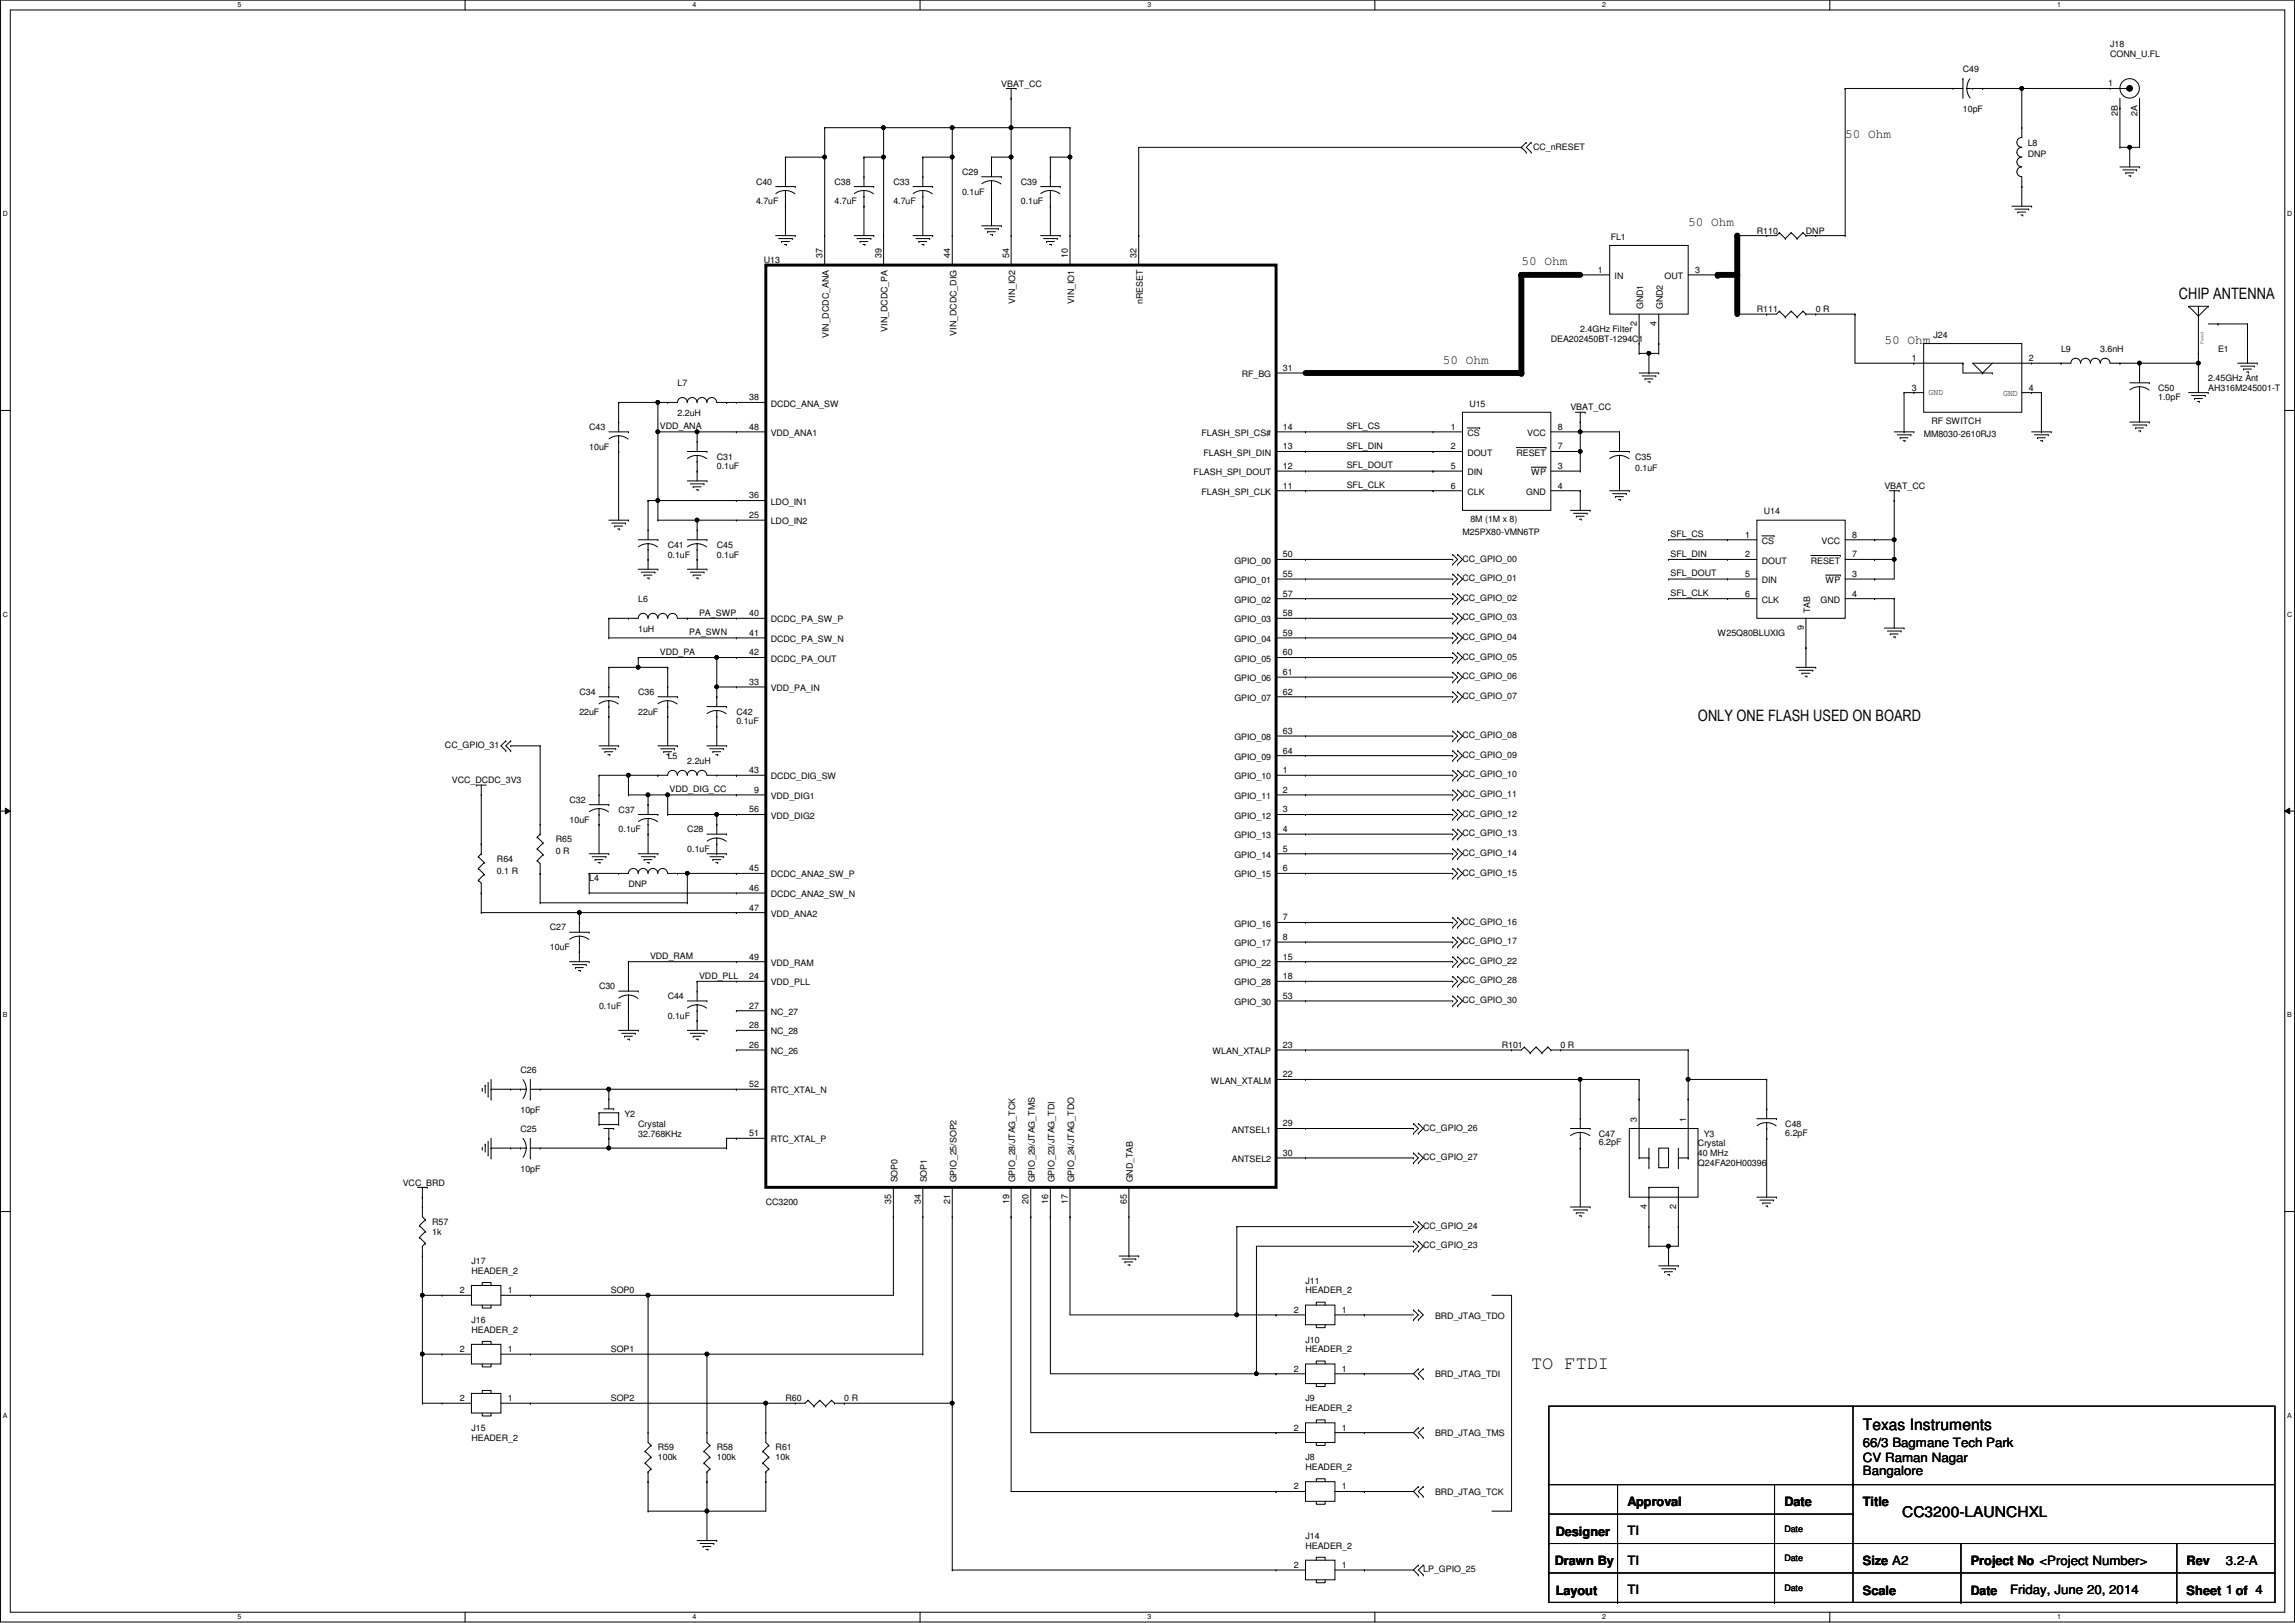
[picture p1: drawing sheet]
<svg xmlns="http://www.w3.org/2000/svg" width="594mm" height="420mm" viewBox="0 0 594 420" stroke-linecap="round" stroke-linejoin="round" font-family="sans-serif">
<defs><g id="words">
<text font-size="4.8" x="396.4" y="354.4">TO FTDI</text>
<g font-size="4.1">
<text x="564" y="77.5">CHIP ANTENNA</text>
<text x="439.5" y="186.7">ONLY ONE FLASH USED ON BOARD</text>
<text x="482.2" y="370.2">Texas Instruments</text>
</g>
<text font-size="3.8" x="492.4" y="392.8">CC3200-LAUNCHXL</text>
<g font-size="3.3">
<text x="477.6" y="35.7">50 Ohm</text>
<text x="437" y="58.5">50 Ohm</text>
<text x="393.8" y="68.7">50 Ohm</text>
<text x="487.8" y="89">50 Ohm</text>
<text x="373.5" y="94.1">50 Ohm</text>
<text x="482.2" y="374.6">66/3 Bagmane Tech Park</text>
<text x="482.2" y="378.4">CV Raman Nagar</text>
<text x="482.2" y="382">Bangalore</text>
<text x="421.3" y="390">Approval</text>
<text x="461.9" y="390">Date</text>
<text x="482.2" y="390">Title</text>
<text x="402.7" y="397.6">Designer</text>
<text x="421.3" y="397.5">TI</text>
<text x="402.5" y="405.2">Drawn By</text>
<text x="421.3" y="405.1">TI</text>
<text x="482.2" y="405.2">Size A2</text>
<text x="510.2" y="405.2">Project No &lt;Project Number&gt;</text>
<text x="566" y="405.2">Rev</text>
<text x="576.2" y="405.1">3.2-A</text>
<text x="402.7" y="412.8">Layout</text>
<text x="421.3" y="412.7">TI</text>
<text x="482.2" y="412.8">Scale</text>
<text x="510.2" y="412.8">Date</text>
<text x="520.3" y="412.7">Friday, June 20, 2014</text>
<text x="566" y="412.8">Sheet 1 of 4</text>
</g>
<g font-size="2.3">
<text x="546.2" y="12.3">J18</text>
<text x="546.2" y="14.8">CONN_U.FL</text>
<text x="259.2" y="22.4">VBAT_CC</text>
<text x="508.1" y="18.6">C49</text>
<text x="545.7" y="22.4">1</text>
<text x="508.1" y="29">10pF</text>
<text x="548.2" y="30" transform="rotate(-90 548.2 30)">2B</text>
<text x="553.3" y="30" transform="rotate(-90 553.3 30)">2A</text>
<text x="396.9" y="38.9">CC_nRESET</text>
<text x="524.9" y="37.7">L8</text>
<text x="524.9" y="40.7">DNP</text>
<text x="195.7" y="47.8">C40</text>
<text x="216" y="47.8">C38</text>
<text x="231.3" y="47.8">C33</text>
<text x="249" y="45.3">C29</text>
<text x="264.3" y="47.8">C39</text>
<text x="195.7" y="52.9">4.7uF</text>
<text x="216" y="52.9">4.7uF</text>
<text x="231.3" y="52.9">4.7uF</text>
<text x="249" y="50.4">0.1uF</text>
<text x="264.3" y="52.9">0.1uF</text>
<text x="416.9" y="62.1">FL1</text>
<text x="454.8" y="60.5">R110</text>
<text x="467.5" y="60.5">DNP</text>
<text x="197.7" y="68.2">U13</text>
<text x="212.9" y="66.8" transform="rotate(-90 212.9 66.8)">37</text>
<text x="228.2" y="66.8" transform="rotate(-90 228.2 66.8)">39</text>
<text x="245.9" y="66.8" transform="rotate(-90 245.9 66.8)">44</text>
<text x="261.2" y="66.8" transform="rotate(-90 261.2 66.8)">54</text>
<text x="276.4" y="66.8" transform="rotate(-90 276.4 66.8)">10</text>
<text x="294.2" y="66.8" transform="rotate(-90 294.2 66.8)">32</text>
<text x="413.6" y="70.6">1</text>
<text x="438.8" y="70.6">3</text>
<text x="417.9" y="72.2">IN</text>
<text x="430.9" y="72.2">OUT</text>
<text x="262.8" y="78.7" transform="rotate(-90 262.8 78.7)">VIN_IO2</text>
<text x="278" y="78.7" transform="rotate(-90 278 78.7)">VIN_IO1</text>
<text x="295.8" y="78.8" transform="rotate(-90 295.8 78.8)">nRESET</text>
<text x="425.4" y="80.1" transform="rotate(-90 425.4 80.1)">GND1</text>
<text x="430.4" y="80.1" transform="rotate(-90 430.4 80.1)">GND2</text>
<text x="454.8" y="80.9">R111</text>
<text x="470" y="80.9">0 R</text>
<text x="214.5" y="87.5" transform="rotate(-90 214.5 87.5)">VIN_DCDC_ANA</text>
<text x="229.8" y="85.9" transform="rotate(-90 229.8 85.9)">VIN_DCDC_PA</text>
<text x="247.6" y="86.9" transform="rotate(-90 247.6 86.9)">VIN_DCDC_DIG</text>
<text x="401.4" y="88.5">DEA202450BT-1294C1</text>
<text x="409.1" y="85.9">2.4GHz Filter</text>
<text x="423.7" y="84.4" transform="rotate(-90 423.7 84.4)">2</text>
<text x="428.8" y="84.4" transform="rotate(-90 428.8 84.4)">4</text>
<text x="500.5" y="87.5">J24</text>
<text x="494.9" y="93.5">1</text>
<text x="525.1" y="93.5">2</text>
<text x="533.5" y="91">L9</text>
<text x="543.7" y="91">3.6nH</text>
<text x="574.2" y="91">E1</text>
<text x="175.4" y="99.9">L7</text>
<text x="321.4" y="97.6">RF_BG</text>
<text x="332.1" y="96">31</text>
<text x="494.9" y="101.1">3</text>
<text x="525.1" y="101.1">4</text>
<text x="558.7" y="101.2">C50</text>
<text x="571.6" y="98.6">2.45GHz Ant</text>
<text x="571.6" y="101.2">AH316M245001-T</text>
<text x="175.4" y="107.8">2.2uH</text>
<text x="193.9" y="103.6">38</text>
<text x="199.5" y="105.2">DCDC_ANA_SW</text>
<text x="380.4" y="105.2">U15</text>
<text x="406.5" y="106.3">VBAT_CC</text>
<text x="499.2" y="102.2">GND</text>
<text x="518.5" y="102.5">GND</text>
<text x="558.7" y="103.5">1.0pF</text>
<text x="152.5" y="111.3">C43</text>
<text x="170.8" y="111.1">VDD_ANA</text>
<text x="193.9" y="111.3">48</text>
<text x="199.5" y="112.9">VDD_ANA1</text>
<text x="311" y="112.9">FLASH_SPI_CS#</text>
<text x="332.1" y="111.3">14</text>
<text x="348.6" y="111.1">SFL_CS</text>
<text x="375.5" y="111.3">1</text>
<text x="379.8" y="112.9">CS</text>
<text x="395.3" y="112.9">VCC</text>
<text x="403.2" y="111.3">8</text>
<text x="498" y="113.1">MM8030-2610RJ3</text>
<text x="500" y="109.8">RF SWITCH</text>
<text x="152.5" y="116.4">10uF</text>
<text x="185.5" y="119">C31</text>
<text x="311.5" y="117.9">FLASH_SPI_DIN</text>
<text x="332.1" y="116.3">13</text>
<text x="348.6" y="116.2">SFL_DIN</text>
<text x="375.5" y="116.3">2</text>
<text x="379.8" y="117.9">DOUT</text>
<text x="392.5" y="117.9">RESET</text>
<text x="403.2" y="116.3">7</text>
<text x="423.3" y="119">C35</text>
<text x="185.5" y="121.5">0.1uF</text>
<text x="309" y="123">FLASH_SPI_DOUT</text>
<text x="332.1" y="121.4">12</text>
<text x="348.6" y="121.2">SFL_DOUT</text>
<text x="375.5" y="121.4">5</text>
<text x="379.8" y="123">DIN</text>
<text x="396.4" y="123">WP</text>
<text x="403.2" y="121.4">3</text>
<text x="423.3" y="122">0.1uF</text>
<text x="193.9" y="129">36</text>
<text x="199.5" y="130.6">LDO_IN1</text>
<text x="311" y="128.1">FLASH_SPI_CLK</text>
<text x="332.1" y="126.5">11</text>
<text x="348.6" y="126.3">SFL_CLK</text>
<text x="375.5" y="126.5">6</text>
<text x="379.8" y="128.1">CLK</text>
<text x="395.1" y="128.1">GND</text>
<text x="403.2" y="126.5">4</text>
<text x="487.8" y="126.6">VBAT_CC</text>
<text x="193.9" y="134.1">25</text>
<text x="199.5" y="135.7">LDO_IN2</text>
<text x="380.6" y="135.2">8M (1M x 8)</text>
<text x="456.6" y="133.2">U14</text>
<text x="172.8" y="141.8">C41</text>
<text x="185.5" y="141.8">C45</text>
<text x="378.6" y="138.5">M25PX80-VMN6TP</text>
<text x="432.4" y="139">SFL_CS</text>
<text x="451.7" y="139.2">1</text>
<text x="456" y="140.8">CS</text>
<text x="471.5" y="140.8">VCC</text>
<text x="479.4" y="139.2">8</text>
<text x="172.8" y="144.4">0.1uF</text>
<text x="185.5" y="144.4">0.1uF</text>
<text x="319.5" y="145.9">GPIO_00</text>
<text x="332.1" y="144.3">50</text>
<text x="332.1" y="149.4">55</text>
<text x="378.6" y="145.4">CC_GPIO_00</text>
<text x="432.4" y="144.1">SFL_DIN</text>
<text x="432.4" y="149.2">SFL_DOUT</text>
<text x="451.7" y="144.3">2</text>
<text x="451.7" y="149.4">5</text>
<text x="456" y="145.9">DOUT</text>
<text x="468.7" y="145.9">RESET</text>
<text x="479.4" y="144.3">7</text>
<text x="479.4" y="149.4">3</text>
<text x="165.2" y="155.8">L6</text>
<text x="319.5" y="151">GPIO_01</text>
<text x="332.1" y="154.4">57</text>
<text x="378.6" y="150.5">CC_GPIO_01</text>
<text x="378.6" y="155.5">CC_GPIO_02</text>
<text x="432.4" y="154.3">SFL_CLK</text>
<text x="451.7" y="154.4">6</text>
<text x="456" y="151">DIN</text>
<text x="472.6" y="151">WP</text>
<text x="479.4" y="154.4">4</text>
<text x="181" y="159.3">PA_SWP</text>
<text x="193.9" y="159.5">40</text>
<text x="199.5" y="161.1">DCDC_PA_SW_P</text>
<text x="319.5" y="156">GPIO_02</text>
<text x="319.5" y="161.1">GPIO_03</text>
<text x="332.1" y="159.5">58</text>
<text x="378.6" y="160.6">CC_GPIO_03</text>
<text x="456" y="156">CLK</text>
<text x="468.5" y="158.8" transform="rotate(-90 468.5 158.8)">TAB</text>
<text x="471.3" y="156">GND</text>
<text x="165.2" y="163.7">1uH</text>
<text x="178.4" y="164.4">PA_SWN</text>
<text x="193.9" y="164.6">41</text>
<text x="199.5" y="166.2">DCDC_PA_SW_N</text>
<text x="319.5" y="166.2">GPIO_04</text>
<text x="332.1" y="164.6">59</text>
<text x="378.6" y="165.7">CC_GPIO_04</text>
<text x="444.6" y="164.7">W25Q80BLUXIG</text>
<text x="466.9" y="163.1" transform="rotate(-90 466.9 163.1)">9</text>
<text x="170.8" y="169.5">VDD_PA</text>
<text x="193.9" y="169.7">42</text>
<text x="199.5" y="171.3">DCDC_PA_OUT</text>
<text x="319.5" y="171.3">GPIO_05</text>
<text x="332.1" y="169.7">60</text>
<text x="378.6" y="170.8">CC_GPIO_05</text>
<text x="150" y="179.9">C34</text>
<text x="165.2" y="179.9">C36</text>
<text x="193.9" y="177.3">33</text>
<text x="199.5" y="178.9">VDD_PA_IN</text>
<text x="319.5" y="176.4">GPIO_06</text>
<text x="332.1" y="174.8">61</text>
<text x="332.1" y="179.8">62</text>
<text x="378.6" y="175.9">CC_GPIO_06</text>
<text x="150" y="185">22uF</text>
<text x="165.2" y="185">22uF</text>
<text x="190.6" y="185">C42</text>
<text x="319.5" y="181.4">GPIO_07</text>
<text x="378.6" y="180.9">CC_GPIO_07</text>
<text x="190.6" y="187.5">0.1uF</text>
<text x="319.5" y="191.6">GPIO_08</text>
<text x="332.1" y="190">63</text>
<text x="378.6" y="191.1">CC_GPIO_08</text>
<text x="115.2" y="193.6">CC_GPIO_31</text>
<text x="172.8" y="196.4">L5</text>
<text x="177.9" y="197.7">2.2uH</text>
<text x="319.5" y="196.7">GPIO_09</text>
<text x="332.1" y="195.1">64</text>
<text x="378.6" y="196.2">CC_GPIO_09</text>
<text x="117" y="202.8">VCC_DCDC_3V3</text>
<text x="193.9" y="200.2">43</text>
<text x="199.5" y="201.8">DCDC_DIG_SW</text>
<text x="319.5" y="201.8">GPIO_10</text>
<text x="332.1" y="200.2">1</text>
<text x="378.6" y="201.3">CC_GPIO_10</text>
<text x="147.4" y="207.9">C32</text>
<text x="173.3" y="205.1">VDD_DIG_CC</text>
<text x="195.2" y="205.2">9</text>
<text x="199.5" y="206.8">VDD_DIG1</text>
<text x="319.5" y="206.8">GPIO_11</text>
<text x="332.1" y="205.2">2</text>
<text x="378.6" y="206.3">CC_GPIO_11</text>
<text x="147.4" y="212.9">10uF</text>
<text x="160.1" y="210.4">C37</text>
<text x="160.1" y="215.5">0.1uF</text>
<text x="177.9" y="215.5">C28</text>
<text x="193.9" y="210.3">56</text>
<text x="199.5" y="211.9">VDD_DIG2</text>
<text x="319.5" y="211.9">GPIO_12</text>
<text x="332.1" y="210.3">3</text>
<text x="332.1" y="215.4">4</text>
<text x="378.6" y="211.4">CC_GPIO_12</text>
<text x="143.9" y="218">R65</text>
<text x="143.9" y="221.1">0 R</text>
<text x="177.9" y="220.6">0.1uF</text>
<text x="319.5" y="217">GPIO_13</text>
<text x="332.1" y="220.5">5</text>
<text x="378.6" y="216.5">CC_GPIO_13</text>
<text x="378.6" y="221.6">CC_GPIO_14</text>
<text x="128.6" y="223.1">R64</text>
<text x="128.6" y="226.1">0.1 R</text>
<text x="193.9" y="225.6">45</text>
<text x="199.5" y="227.2">DCDC_ANA2_SW_P</text>
<text x="319.5" y="222.1">GPIO_14</text>
<text x="319.5" y="227.2">GPIO_15</text>
<text x="332.1" y="225.6">6</text>
<text x="378.6" y="226.7">CC_GPIO_15</text>
<text x="152.5" y="228.2">L4</text>
<text x="162.7" y="229.7">DNP</text>
<text x="193.9" y="230.6">46</text>
<text x="199.5" y="232.2">DCDC_ANA2_SW_N</text>
<text x="193.9" y="235.7">47</text>
<text x="199.5" y="237.3">VDD_ANA2</text>
<text x="319.5" y="239.9">GPIO_16</text>
<text x="332.1" y="238.3">7</text>
<text x="378.6" y="239.4">CC_GPIO_16</text>
<text x="142.4" y="240.9">C27</text>
<text x="142.4" y="246">10uF</text>
<text x="319.5" y="244.9">GPIO_17</text>
<text x="332.1" y="243.3">8</text>
<text x="378.6" y="244.4">CC_GPIO_17</text>
<text x="168.3" y="248.2">VDD_RAM</text>
<text x="193.9" y="248.4">49</text>
<text x="199.5" y="250">VDD_RAM</text>
<text x="319.5" y="250">GPIO_22</text>
<text x="332.1" y="248.4">15</text>
<text x="378.6" y="249.5">CC_GPIO_22</text>
<text x="155.1" y="256.1">C30</text>
<text x="181" y="253.3">VDD_PLL</text>
<text x="193.9" y="253.5">24</text>
<text x="199.5" y="255.1">VDD_PLL</text>
<text x="319.5" y="255.1">GPIO_28</text>
<text x="332.1" y="253.5">18</text>
<text x="378.6" y="254.6">CC_GPIO_28</text>
<text x="155.1" y="261.2">0.1uF</text>
<text x="172.8" y="258.7">C44</text>
<text x="172.8" y="263.7">0.1uF</text>
<text x="193.9" y="261.1">27</text>
<text x="199.5" y="262.7">NC_27</text>
<text x="319.5" y="260.2">GPIO_30</text>
<text x="332.1" y="258.6">53</text>
<text x="378.6" y="259.7">CC_GPIO_30</text>
<text x="193.9" y="266.2">28</text>
<text x="199.5" y="267.8">NC_28</text>
<text x="193.9" y="271.3">26</text>
<text x="199.5" y="272.9">NC_26</text>
<text x="313.9" y="272.9">WLAN_XTALP</text>
<text x="332.1" y="271.3">23</text>
<text x="388.7" y="271.4">R101</text>
<text x="404" y="271.4">0 R</text>
<text x="134.7" y="277.7">C26</text>
<text x="193.9" y="281.4">52</text>
<text x="313.5" y="280.5">WLAN_XTALM</text>
<text x="332.1" y="278.9">22</text>
<text x="199.5" y="283">RTC_XTAL_N</text>
<text x="134.7" y="288.1">10pF</text>
<text x="134.7" y="292.9">C25</text>
<text x="161.7" y="289.1">Y2</text>
<text x="165.2" y="291.7">Crystal</text>
<text x="318.9" y="293.2">ANTSEL1</text>
<text x="332.1" y="291.6">29</text>
<text x="368.4" y="292.7">CC_GPIO_26</text>
<text x="423.7" y="290.4" transform="rotate(-90 423.7 290.4)">3</text>
<text x="436.4" y="290.4" transform="rotate(-90 436.4 290.4)">1</text>
<text x="462.1" y="291.7">C48</text>
<text x="462.1" y="294">6.2pF</text>
<text x="165.2" y="294.2">32.768KHz</text>
<text x="193.9" y="294.1">51</text>
<text x="199.5" y="295.7">RTC_XTAL_P</text>
<text x="332.1" y="299.2">30</text>
<text x="413.9" y="294.2">C47</text>
<text x="413.9" y="296.5">6.2pF</text>
<text x="439.5" y="296.8">Crystal</text>
<text x="439.5" y="299.3">40 MHz</text>
<text x="441.1" y="294.2">Y3</text>
<text x="134.7" y="303.4">10pF</text>
<text x="318.9" y="300.8">ANTSEL2</text>
<text x="368.4" y="300.3">CC_GPIO_27</text>
<text x="439.5" y="301.8">Q24FA20H00396</text>
<text x="104.3" y="306.9">VCC_BRD</text>
<text x="198.2" y="312">CC3200</text>
<text x="230.7" y="311.7" transform="rotate(-90 230.7 311.7)">35</text>
<text x="232.3" y="306.1" transform="rotate(-90 232.3 306.1)">SOP0</text>
<text x="238.3" y="311.7" transform="rotate(-90 238.3 311.7)">34</text>
<text x="239.9" y="306.1" transform="rotate(-90 239.9 306.1)">SOP1</text>
<text x="245.9" y="311.7" transform="rotate(-90 245.9 311.7)">21</text>
<text x="247.6" y="306.1" transform="rotate(-90 247.6 306.1)">GPIO_25/SOP2</text>
<text x="261.2" y="311.7" transform="rotate(-90 261.2 311.7)">19</text>
<text x="262.8" y="306.1" transform="rotate(-90 262.8 306.1)">GPIO_28/JTAG_TCK</text>
<text x="266.3" y="311.7" transform="rotate(-90 266.3 311.7)">20</text>
<text x="267.9" y="306.1" transform="rotate(-90 267.9 306.1)">GPIO_29/JTAG_TMS</text>
<text x="271.3" y="311.7" transform="rotate(-90 271.3 311.7)">16</text>
<text x="273" y="306.1" transform="rotate(-90 273 306.1)">GPIO_23/JTAG_TDI</text>
<text x="276.4" y="311.7" transform="rotate(-90 276.4 311.7)">17</text>
<text x="278" y="306.1" transform="rotate(-90 278 306.1)">GPIO_24/JTAG_TDO</text>
<text x="291.7" y="311.7" transform="rotate(-90 291.7 311.7)">65</text>
<text x="293.3" y="306.1" transform="rotate(-90 293.3 306.1)">GND_TAB</text>
<text x="111.9" y="317.1">R57</text>
<text x="426.3" y="313" transform="rotate(-90 426.3 313)">4</text>
<text x="433.9" y="313" transform="rotate(-90 433.9 313)">2</text>
<text x="111.9" y="319.6">1k</text>
<text x="368.4" y="318.1">CC_GPIO_24</text>
<text x="368.4" y="323.2">CC_GPIO_23</text>
<text x="122" y="327.2">J17</text>
<text x="122" y="329.8">HEADER_2</text>
<text x="119" y="334.8">2</text>
<text x="131.4" y="334.8">1</text>
<text x="158.1" y="334.8">SOP0</text>
<text x="337.9" y="332.3">J11</text>
<text x="337.9" y="334.9">HEADER_2</text>
<text x="334.9" y="339.9">2</text>
<text x="347.3" y="339.9">1</text>
<text x="371.5" y="341.5">BRD_JTAG_TDO</text>
<text x="122" y="342.5">J16</text>
<text x="122" y="345">HEADER_2</text>
<text x="337.9" y="347.6">J10</text>
<text x="119" y="350">2</text>
<text x="131.4" y="350">1</text>
<text x="158.1" y="350.1">SOP1</text>
<text x="337.9" y="350.1">HEADER_2</text>
<text x="334.9" y="355.1">2</text>
<text x="347.3" y="355.1">1</text>
<text x="371.5" y="356.4">BRD_JTAG_TDI</text>
<text x="119" y="362.7">2</text>
<text x="131.4" y="362.7">1</text>
<text x="158.1" y="362.8">SOP2</text>
<text x="203.3" y="362.8">R60</text>
<text x="218.6" y="362.8">0 R</text>
<text x="337.9" y="362.8">J9</text>
<text x="337.9" y="365.3">HEADER_2</text>
<text x="122" y="370.4">J15</text>
<text x="334.9" y="370.3">2</text>
<text x="347.3" y="370.3">1</text>
<text x="371.5" y="371.7">BRD_JTAG_TMS</text>
<text x="122" y="373">HEADER_2</text>
<text x="170.3" y="375.5">R59</text>
<text x="185.5" y="375.5">R58</text>
<text x="200.8" y="375.5">R61</text>
<text x="170.3" y="378">100k</text>
<text x="185.5" y="378">100k</text>
<text x="200.8" y="378">10k</text>
<text x="337.9" y="378">J8</text>
<text x="337.9" y="380.6">HEADER_2</text>
<text x="334.9" y="385.6">2</text>
<text x="347.3" y="385.6">1</text>
<text x="371.5" y="386.9">BRD_JTAG_TCK</text>
<text x="337.9" y="398.4">J14</text>
<text x="337.9" y="400.9">HEADER_2</text>
<text x="461.9" y="396.6">Date</text>
<text x="334.9" y="405.9">2</text>
<text x="347.3" y="405.9">1</text>
<text x="368.4" y="407">LP_GPIO_25</text>
<text x="461.9" y="404.2">Date</text>
<text x="461.9" y="411.8">Date</text>
</g>
<g font-size="1.8">
<text x="61.5" y="1.9">5</text>
<text x="179.2" y="1.9">4</text>
<text x="297" y="1.9">3</text>
<text x="414.7" y="1.9">2</text>
<text x="532.5" y="1.9">1</text>
<text x=".8" y="56">D</text>
<text x="592.1" y="56">D</text>
<text x=".8" y="159.7">C</text>
<text x="592.1" y="159.7">C</text>
<text x=".8" y="263.4">B</text>
<text x="592.1" y="263.4">B</text>
<text x=".8" y="367.1">A</text>
<text x="592.1" y="367.1">A</text>
<text x="61.5" y="419.2">5</text>
<text x="179.2" y="419.2">4</text>
<text x="297" y="419.2">3</text>
<text x="414.7" y="419.2">2</text>
<text x="532.5" y="419.2">1</text>
</g>
<text font-size="1.3" x="570.4" y="88.9" transform="rotate(-90 570.4 88.9)">Feed</text>
</g></defs>
<path d="M.1 0h593.9v419.9h-593.9zM2.7 2.6h588.7v414.8h-588.7z" fill="none" stroke="#000" stroke-width=".26"/>
<g fill="#fff">
<path d="M61.5 .3h1v2h-1z"/>
<path d="M61.5 417.6h1v2h-1z"/>
</g>
<path d="M120.4 0v2.6M120.4 417.4v2.5" fill="none" stroke="#000" stroke-width=".26"/>
<g fill="#fff">
<path d="M179.2 .3h1v2h-1z"/>
<path d="M179.2 417.6h1v2h-1z"/>
</g>
<path d="M238.2 0v2.6M238.2 417.4v2.5" fill="none" stroke="#000" stroke-width=".26"/>
<g fill="#fff">
<path d="M297 .3h1v2h-1z"/>
<path d="M297 417.6h1v2h-1z"/>
</g>
<path d="M355.9 0v2.6M355.9 417.4v2.5" fill="none" stroke="#000" stroke-width=".26"/>
<g fill="#fff">
<path d="M414.7 .3h1v2h-1z"/>
<path d="M414.7 417.6h1v2h-1z"/>
</g>
<path d="M473.7 0v2.6M473.7 417.4v2.5" fill="none" stroke="#000" stroke-width=".26"/>
<g fill="#fff">
<path d="M532.5 .3h1v2h-1z"/>
<path d="M532.5 417.6h1v2h-1z"/>
<path d="M.8 54.4h1.2v2h-1.2z"/>
<path d="M592.1 54.4h1.2v2h-1.2z"/>
<path d="M.8 158.1h1.2v2h-1.2z"/>
<path d="M592.1 158.1h1.2v2h-1.2z"/>
</g>
<path d="M.1 106.3h2.6M591.4 106.3h2.6" fill="none" stroke="#000" stroke-width=".26"/>
<g fill="#fff">
<path d="M.8 261.8h1.1v2h-1.1z"/>
<path d="M592.1 261.8h1.2v2h-1.2z"/>
</g>
<path d="M.1 210h2.6M1.4 209.2l1.3 .8-1.3 .7zM591.4 210l1.3-.8v1.5zM591.4 210h2.6" fill="none" stroke="#000" stroke-width=".26"/>
<path d="M1.4 209.2l1.3 .8-1.3 .7zM591.4 210l1.3-.8v1.5z" fill="#000"/>
<g fill="#fff">
<path d="M.8 365.5h1.1v2h-1.1z"/>
<path d="M592.1 365.5h1.2v2h-1.2z"/>
</g>
<g fill="none" stroke="#000" stroke-width=".26">
<path d="M213.5 33.1h.1M213.5 33.1v35.5M213.5 33.1h63.5M228.7 33.1h.1M228.7 33.1v35.5M246.5 33.1h.1M246.5 33.1v35.5M260.5 22.9h2.5M261.7 33.1h.1M261.7 25.4h.1M261.7 22.9v45.7M263 22.9h.1"/>
<path d="M277 33.1h.1M277 33.1v35.5M393.8 38.1h.1M393.8 38.1h-99v30.5M393.8 38.1l1.3 1.3M395.1 36.9h.1M395.1 39.4h.1M395.1 36.9l-1.3 1.2M396.4 39.4h.1M396.4 36.9h.1M396.4 36.9l-1.3 1.2 1.3 1.3M477.6 22.9h.1"/>
<path d="M477.6 22.9h30.5M477.6 22.9v38.1M505.6 22.9h.1M508.1 20.4h.1M508.1 20.4v5M509.1 22.9l.2 1 .7 1.5M509.1 22.9h41.4M509.9 20.4l-.5 .9-.3 1.6M510.7 22.9h.1M513.2 22.9h.1M523.4 22.9h.1M523.4 22.9v12.7a1.27 1.27 0 0 0-1.3 1.3 1.27 1.27 0 0 0 1.3 1.2 1.25 1.25 0 0 0-1.3 1.3 1.25 1.25 0 0 0 1.3 1.2"/>
<path d="M523.4 33.1h.1M546.2 22.9h.1M548.8 28h.1M548.8 38.1h.1M548.8 25.4v12.7M550.5 22.9h.1M551.3 38.1h.1M551.3 38.1v5.1M553.8 28h.1M553.8 25.4v12.7h-5M200.8 48.3h5.1M203.3 53.4h.1"/>
<path d="M203.3 40.7h.1M203.3 50.8h.1M203.3 49.3l1.1 .2 1.4 .7M203.3 49.3l-1.6 .3-.9 .5M203.3 45.8h.1M203.3 40.7v7.6M203.3 49.3v11.7M203.3 40.7h10.2M205.9 48.3h.1M213.5 40.7h.1M221.1 48.3h5.1M223.6 53.4h.1"/>
<path d="M223.6 40.7h.1M223.6 50.8h.1M223.6 49.3l1.1 .2 1.4 .7M223.6 49.3l-1.5 .3-1 .5M223.6 45.8h.1M223.6 40.7v7.6M223.6 49.3v11.7M223.6 40.7h5.1M226.2 48.3h.1M228.7 40.7h.1M236.3 48.3h5.1M238.9 53.4h.1"/>
<path d="M238.9 40.7h.1M238.9 50.8h.1M238.9 49.3l1 .2 1.4 .7M238.9 49.3l-1.6 .3-.9 .5M238.9 45.8h.1M238.9 40.7v7.6M238.9 49.3v11.7M238.9 40.7h7.6M241.4 48.3h.1M246.5 40.7h.1M254.1 58.5h5.1M254.1 45.8h5.1"/>
<path d="M254.9 59.2h3.5M255.6 60h.1M255.6 60h2.1M256.7 50.8h.1M256.7 40.7h.1M256.7 48.3h.1M256.7 46.8l1 .1 1.4 .7M256.7 46.8l-1.6 .3-.9 .5M256.7 43.2h.1M256.7 40.7v5.1M256.7 46.8v11.7M256.7 40.7h5"/>
<path d="M258.4 59.2h.1M259.2 58.5h.1M259.2 45.8h.1M261.7 40.7h.1M269.4 48.3h5M271.9 53.4h.1M271.9 40.7h.1M271.9 50.8h.1M271.9 49.3l1 .2 1.5 .7M271.9 49.3l-1.6 .3-.9 .5M271.9 45.8h.1M271.9 40.7v7.6"/>
<path d="M271.9 49.3v11.7M271.9 40.7h5.1M274.4 48.3h.1M277 40.7h.1M520.8 53.4h5.1M521.6 54.1h3.5M522.3 54.9h.1M522.3 54.9h2.1M523.1 55.7h.5M523.4 48.3h.1M523.4 43.2a1.25 1.25 0 0 0-1.3 1.3 1.25 1.25 0 0 0 1.3 1.2M523.4 40.7a1.25 1.25 0 0 0-1.3 1.2 1.25 1.25 0 0 0 1.3 1.3"/>
<path d="M523.4 45.8v7.6M523.6 55.7h.1M525.1 54.1h.1M525.9 53.4h.1M548.8 43.2h5M549.5 44h3.6M550.3 44.7h.1M550.3 44.7h2M551 45.5h.6M551.6 45.5h.1M553.1 44h.1M553.8 43.2h.1"/>
<path d="M200.8 61h5.1M201.5 61.8h3.6M202.3 62.5h.1M202.3 62.5h2M203.1 63.3h.5M203.6 63.3h.1M205.1 61.8h.1M205.9 61h.1M213.5 61h.1M221.1 61h5.1M221.9 61.8h3.5M222.6 62.5h.1"/>
<path d="M222.6 62.5h2.1M223.4 63.3h.5M223.9 63.3h.1M225.4 61.8h.1M226.2 61h.1M228.7 61h.1M236.3 61h5.1M237.1 61.8h3.6M237.9 62.5h.1M237.9 62.5h2M238.6 63.3h.5M239.1 63.3h.1"/>
<path d="M240.7 61.8h.1M241.4 61h.1M246.5 61h.1M256.4 60.7h.5M256.9 60.7h.1M261.7 61h.1M269.4 61h5M270.1 61.8h3.6M270.9 62.5h.1M270.9 62.5h2M271.6 63.3h.6M272.2 63.3h.1"/>
<path d="M273.7 61.8h.1M274.4 61h.1M277 61h.1M294.8 61h.1M409.1 71.2h.1M409.1 71.2h7.6M416.7 63.5h20.3v17.8h-20.3zM437 71.2h7.6M444.6 71.2h.1M449.7 61h.1M457.3 61h.1M460.6 60.2h.1"/>
<path d="M460.6 60.2l-.7 .8h-10.2M460.6 60.2l1.5 1.6M462.1 61.8h.1M463.7 60.2h.1M463.7 60.2l-1.6 1.6M463.7 60.2l1.5 1.6M465.2 61.8h.1M466.7 60.2h.1M466.7 60.2l-1.5 1.6M466.7 60.2l.8 .8M467.5 61h.1M467.5 61h10.1"/>
<path d="M470 61h.1M477.6 61h.1M566.5 79.3h.1M566.5 79.3h5.1M566.5 79.3l2.6 2.5M569.1 79.3v22.3M571.6 79.3h.1M571.6 79.3l-2.5 2.5M330.3 96.6h7.6M337.9 96.6h.1M424.3 91.5h.1M424.3 88.9h.1"/>
<path d="M424.3 81.3v10.2M424.3 91.5h5.1M424.3 96.6h5.1M425.1 97.3h3.5M425.8 98.1h.1M425.8 98.1h2.1M426.6 98.8h.5M426.8 91.5h.1M426.8 96.6h.1M426.8 91.5v5.1M427.1 98.8h.1M428.6 97.3h.1"/>
<path d="M429.4 88.9h.1M429.4 91.5h.1M429.4 96.6h.1M429.4 81.3v10.2M457.3 81.3h.1M460.6 80.6h.1M460.6 80.6l-.7 .7h-10.2M460.6 80.6l1.5 1.5M462.1 82.1h.1M463.7 80.6h.1M463.7 80.6l-1.6 1.5M463.7 80.6l1.5 1.5"/>
<path d="M465.2 82.1h.1M466.7 80.6h.1M466.7 80.6l-1.5 1.5M466.7 80.6l.8 .7M467.5 81.3h.1M467.5 81.3h12.7M470 81.3h.1M480.2 81.3h.1M480.2 81.3v12.7h27.9M495.4 94h.1M498 88.9h25.4v17.8h-25.4zM508.1 94h.1"/>
<path d="M508.1 94v2.6h7.6M513.2 96.6h.1M515.7 96.6h.1M515.7 94l-2.5 2.6M523.4 94h.1M525.9 94h.1M533.5 94h.1M538.6 94a1.25 1.25 0 0 0-1.3-1.2 1.25 1.25 0 0 0-1.2 1.2h-25.4l2.5 2.6M538.6 94a1.25 1.25 0 0 1 1.2-1.2 1.25 1.25 0 0 1 1.3 1.2M541.1 94a1.25 1.25 0 0 1 1.3-1.2 1.25 1.25 0 0 1 1.2 1.2 1.27 1.27 0 0 1 1.3-1.2 1.27 1.27 0 0 1 1.3 1.2h22.9M548.8 94h.1M551.3 99.1h5.1"/>
<path d="M553.8 94h.1M553.8 96.6h.1M553.8 94v5.1M556.4 99.1h.1M569.1 91.5h.1M569.1 94h.1M569.1 81.8h.1M569.1 88.9h.1M571.6 83.9h10.2M574.2 83.9h.1M579.2 94h5.1M580 94.8h3.6"/>
<path d="M580.8 95.5h.1M580.8 95.5h2M581.5 96.3h.5M581.8 83.9h.1M581.8 83.9v10.1M582 96.3h.1M583.6 94.8h.1M584.3 94h.1M157.6 111.8h5.1M160.1 104.2h.1M160.1 116.9h.1M160.1 114.3h.1"/>
<path d="M160.1 112.8l1.1 .2 1.4 .7M160.1 112.8l-1.5 .3-1 .5M160.1 109.3h.1M160.1 104.2h15.3a1.25 1.25 0 0 1 1.2-1.3 1.25 1.25 0 0 1 1.3 1.3 1.27 1.27 0 0 1 1.2-1.3 1.27 1.27 0 0 1 1.3 1.3M160.1 104.2v7.6M160.1 112.8v21.9M162.7 111.8h.1M170.3 111.8h.1M170.3 104.2h.1M170.3 111.8h27.9M170.3 104.2v30.5M172.8 104.2h.1"/>
<path d="M177.9 116.9h5.1M180.5 111.8h.1M180.5 119.4h.1M180.5 117.9l1 .1 1.4 .7M180.5 117.9l-1.6 .3-.9 .5M180.5 114.3h.1M180.5 104.2a1.25 1.25 0 0 1 1.2-1.3 1.25 1.25 0 0 1 1.3 1.3M180.5 111.8v5.1M180.5 117.9v6.6M183 116.9h.1M183 104.2a1.25 1.25 0 0 1 1.2-1.3 1.25 1.25 0 0 1 1.3 1.3M185.5 104.2h12.7"/>
<path d="M188.1 104.2h.1M190.6 104.2h.1M190.6 111.8h.1M330.3 111.8h48.3M330.3 116.9h48.3M337.9 111.8h.1M337.9 116.9h.1M371 116.9h.1M371 111.8h.1M378.6 106.7h22.8v25.4h-22.8zM379.9 110.8h3.1M383 110.8h.1"/>
<path d="M392.6 115.9h7.6M400.2 115.9h.1M401.4 111.8h17.8M401.4 116.9h7.7M407.8 106.7h2.5M409.1 109.3h.1M409.1 111.8h.1M409.1 116.9h.1M409.1 106.7v15.3M410.3 106.7h.1M416.7 116.9h5.1M419.2 111.8h.1"/>
<path d="M419.2 119.4h.1M419.2 117.9l1.1 .1 1.4 .7M419.2 117.9l-1.6 .3-.9 .5M419.2 114.3h.1M419.2 111.8v5.1M419.2 117.9v9.1M421.8 116.9h.1M490.3 111.8h5.1M491.1 112.6h3.6M491.9 113.3h.1M491.9 113.3h2M492.6 114.1h.5"/>
<path d="M492.9 101.6h.1M492.9 111.8h.1M492.9 101.6h5.1M492.9 101.6v10.2M493.1 114.1h.1M494.7 112.6h.1M495.4 111.8h.1M495.4 101.6h.1M523.4 101.6h5M525.9 101.6h.1M525.9 111.8h5.1M526.7 112.6h3.5"/>
<path d="M527.4 113.3h.1M527.4 113.3h2.1M528.2 114.1h.5M528.4 101.6h.1M528.4 111.8h.1M528.4 101.6v10.2M528.7 114.1h.1M530.2 112.6h.1M531 111.8h.1M551.3 109.3h5.1M552.1 110h3.5M552.8 110.8h.1"/>
<path d="M552.8 110.8h2.1M553.6 111.5h.5M553.8 104.2h.1M553.8 101.6h.1M553.8 100.1l1.1 .2 1.4 .7M553.8 100.1l-1.5 .3-1 .5M553.8 100.1v9.2M554.1 111.5h.1M555.6 110h.1M556.4 109.3h.1M566.5 101.6h5.1M567.3 102.4h3.6"/>
<path d="M568.1 103.2h.1M568.1 103.2h2M568.8 103.9h.5M569.3 103.9h.1M570.9 102.4h.1M571.6 101.6h.1M157.6 134.7h5.1M158.4 135.4h3.5M159.1 136.2h.1M159.1 136.2h2.1M159.9 136.9h.5M160.4 136.9h.1"/>
<path d="M161.9 135.4h.1M162.7 134.7h.1M165.2 139.7h5.1M167.8 129.6h.1M167.8 137.2h.1M167.8 129.6h30.4M167.8 129.6v10.1M170.3 129.6h.1M170.3 134.7h.1M170.3 139.7h.1M170.3 134.7h27.9M177.9 139.7h5.1"/>
<path d="M177.9 124.5h5.1M178.7 125.3h3.5M179.4 126h.1M179.4 126h2.1M180.2 126.8h.5M180.5 134.7h.1M180.5 122h.1M180.5 137.2h.1M180.5 134.7v5M180.7 126.8h.1M182.2 125.3h.1M183 124.5h.1"/>
<path d="M183 139.7h.1M190.6 134.7h.1M190.6 129.6h.1M330.3 122h48.3M330.3 127h48.3M337.9 127h.1M337.9 122h.1M371 122h.1M371 127h.1M396.4 120.9h3.8M400.2 120.9h.1M401.4 122h7.7"/>
<path d="M401.4 127h7.7M406.5 132.1h5.1M407.3 132.9h3.5M408 133.6h.1M408 133.6h2.1M408.8 134.4h.5M409.1 127h.1M409.1 122h.1M409.1 127v5.1M409.3 134.4h.1M410.8 132.9h.1M411.6 132.1h.1"/>
<path d="M416.7 127h5.1M417.4 127.8h3.6M418.2 128.6h.1M418.2 128.6h2M419 129.3h.5M419.2 122h.1M419.5 129.3h.1M421 127.8h.1M421.8 127h.1M431.9 139.7h.1M431.9 139.7h22.9M447.2 139.7h.1"/>
<path d="M454.8 134.7h22.8v25.4h-22.8zM456 138.7h3.2M459.2 138.7h.1M477.6 139.7h12.7M485.3 139.7h.1M489.1 127h2.5M490.3 129.6h.1M490.3 139.7h.1M490.3 127v22.9h-12.7M491.6 127h.1M165.2 147.4h5.1M166 148.1h3.5"/>
<path d="M166.7 148.9h.1M166.7 148.9h2.1M167.5 149.6h.5M167.8 144.8h.1M167.8 142.3h.1M167.8 140.8l1 .1 1.4 .7M167.8 140.8l-1.6 .2-.9 .6M167.8 140.8v6.6M168 149.6h.1M169.5 148.1h.1M170.3 147.4h.1M177.9 147.4h5.1"/>
<path d="M178.7 148.1h3.5M179.4 148.9h.1M179.4 148.9h2.1M180.2 149.6h.5M180.5 144.8h.1M180.5 142.3h.1M180.5 140.8l1 .1 1.4 .7M180.5 140.8l-1.6 .2-.9 .6M180.5 140.8v6.6M180.7 149.6h.1M182.2 148.1h.1M183 147.4h.1"/>
<path d="M330.3 144.8h45.7M330.3 149.9h45.7M330.3 155h45.7M337.9 144.8h.1M337.9 149.9h.1M337.9 155h.1M376 144.8h.1M376 149.9h.1M376 155h.1M376 146.1h.1M376 143.6h.1M376 151.2h.1"/>
<path d="M376 148.6h.1M376 156.3h.1M376 153.7h.1M376 158.8h.1M376 143.6l1.3 1.2-1.3 1.3M376 148.6l1.3 1.3-1.3 1.3M376 153.7l1.3 1.3-1.3 1.3M376 158.8l1.3 1.3-1.3 1.2M377.3 146.1h.1M377.3 143.6h.1M377.3 151.2h.1M377.3 148.6h.1"/>
<path d="M377.3 156.3h.1M377.3 153.7h.1M377.3 158.8h.1M377.3 143.6l1.3 1.2-1.3 1.3M377.3 148.6l1.3 1.3-1.3 1.3M377.3 153.7l1.3 1.3-1.3 1.3M377.3 158.8l1.3 1.3-1.3 1.2M431.9 144.8h.1M431.9 149.9h.1M431.9 155h.1M431.9 144.8h22.9M431.9 149.9h22.9"/>
<path d="M431.9 155h22.9M447.2 144.8h.1M447.2 149.9h.1M447.2 155h.1M468.7 143.8h7.7M472.6 148.9h3.8M476.4 143.8h.1M476.4 148.9h.1M477.6 144.8h12.7M477.6 155h12.7M485.3 144.8h.1M485.3 149.9h.1"/>
<path d="M485.3 155h.1M490.3 144.8h.1M490.3 155h.1M490.3 155v7.6M157.6 165.1h.1M157.6 160.1h.1M157.6 172.8h.1M157.6 177.8h.1M157.6 160.1h7.6a1.25 1.25 0 0 1 1.3-1.3 1.25 1.25 0 0 1 1.2 1.3 1.27 1.27 0 0 1 1.3-1.3 1.27 1.27 0 0 1 1.3 1.3M157.6 165.1h40.6M157.6 160.1v5M157.6 172.8v7.6"/>
<path d="M157.6 172.8h15.2M162.7 160.1h.1M165.2 172.8h.1M165.2 170.2h.1M165.2 170.2h33M165.2 170.2v2.6M170.3 160.1a1.25 1.25 0 0 1 1.2-1.3 1.25 1.25 0 0 1 1.3 1.3M172.8 172.8h.1M172.8 177.8h.1M172.8 160.1a1.25 1.25 0 0 1 1.3-1.3 1.25 1.25 0 0 1 1.2 1.3M172.8 172.8v7.6M175.4 160.1h22.8"/>
<path d="M177.9 160.1h.1M185.5 177.8h.1M185.5 170.2h.1M185.5 170.2v12.7M185.5 177.8h12.7M190.6 177.8h.1M190.6 160.1h.1M190.6 165.1h.1M190.6 170.2h.1M330.3 160.1h45.7M330.3 165.1h45.7M330.3 170.2h45.7"/>
<path d="M330.3 175.3h45.7M337.9 160.1h.1M337.9 165.1h.1M337.9 170.2h.1M337.9 175.3h.1M376 160.1h.1M376 165.1h.1M376 170.2h.1M376 175.3h.1M376 161.3h.1M376 166.4h.1M376 163.9h.1"/>
<path d="M376 171.5h.1M376 169h.1M376 176.6h.1M376 174h.1M376 179.1h.1M376 163.9l1.3 1.2-1.3 1.3M376 169l1.3 1.2-1.3 1.3M376 174l1.3 1.3-1.3 1.3M376 179.1l1.3 1.3-1.3 1.3M377.3 161.3h.1M377.3 166.4h.1M377.3 163.9h.1"/>
<path d="M377.3 171.5h.1M377.3 169h.1M377.3 176.6h.1M377.3 174h.1M377.3 179.1h.1M377.3 163.9l1.3 1.2-1.3 1.3M377.3 169l1.3 1.2-1.3 1.3M377.3 174l1.3 1.3-1.3 1.3M377.3 179.1l1.3 1.3-1.3 1.3M464.9 172.8h5.1M465.7 173.5h3.6M466.5 174.3h.1"/>
<path d="M466.5 174.3h2M467.2 175h.5M467.5 167.7h.1M467.5 160.1v12.7M467.7 175h.1M469.3 173.5h.1M470 172.8h.1M487.8 162.6h5.1M488.6 163.4h3.5M489.3 164.1h.1M489.3 164.1h2.1M490.1 164.9h.5"/>
<path d="M490.6 164.9h.1M492.1 163.4h.1M492.9 162.6h.1M130.9 191.8h.1M130.9 194.4h.1M130.9 191.8l-1.2 1.3 1.2 1.3M132.2 193.1h.1M132.2 191.8h.1M132.2 194.4h.1M132.2 193.1h7.6M132.2 191.8l-1.3 1.3 1.3 1.3M139.8 193.1h.1"/>
<path d="M139.8 193.1v22.8M155.1 180.4h5M155.1 193.1h5M155.8 193.8h3.6M156.6 194.6h.1M156.6 194.6h2M157.3 195.4h.6M157.6 185.5h.1M157.6 182.9h.1M157.6 181.4l1 .1 1.5 .7M157.6 181.4l-1.6 .3-.9 .5M157.6 181.4v11.7"/>
<path d="M157.9 195.4h.1M159.4 193.8h.1M160.1 193.1h.1M160.1 180.4h.1M170.3 180.4h5.1M170.3 193.1h5.1M171.1 193.8h3.5M171.8 194.6h.1M171.8 194.6h2.1M172.6 195.4h.5M172.8 185.5h.1M172.8 182.9h.1"/>
<path d="M172.8 181.4l1.1 .1 1.4 .7M172.8 181.4l-1.5 .3-1 .5M172.8 181.4v11.7M173.1 195.4h.1M174.6 193.8h.1M175.4 193.1h.1M175.4 180.4h.1M183 193.1h5.1M183 182.9h5.1M183.8 193.8h3.5M184.5 194.6h.1M184.5 194.6h2.1"/>
<path d="M185.3 195.4h.5M185.5 188h.1M185.5 180.4h.1M185.5 185.5h.1M185.5 183.9l1.1 .2 1.4 .7M185.5 183.9l-1.5 .3-1 .5M185.5 183.9v9.2M185.8 195.4h.1M187.3 193.8h.1M188.1 193.1h.1M188.1 182.9h.1M330.3 190.5h45.7"/>
<path d="M330.3 195.6h45.7M330.3 180.4h45.7M337.9 180.4h.1M337.9 190.5h.1M337.9 195.6h.1M376 190.5h.1M376 195.6h.1M376 180.4h.1M376 191.8h.1M376 189.3h.1M376 196.9h.1M376 194.4h.1"/>
<path d="M376 199.4h.1M376 181.7h.1M376 189.3l1.3 1.2-1.3 1.3M376 194.4l1.3 1.2-1.3 1.3M376 199.4l1.3 1.3-1.3 1.3M377.3 191.8h.1M377.3 189.3h.1M377.3 196.9h.1M377.3 194.4h.1M377.3 199.4h.1M377.3 181.7h.1M377.3 189.3l1.3 1.2-1.3 1.3"/>
<path d="M377.3 194.4l1.3 1.2-1.3 1.3M377.3 199.4l1.3 1.3-1.3 1.3M123.3 203.2h.1M123.3 203.2h2.6M124.6 218.5h.1M124.6 205.8h.1M124.6 203.2v17.8M139.1 219.8h.1M139.1 216.7h.1M139.1 219.8l1.5 1.5M139.1 216.7l1.5 1.5M139.8 215.9h.1"/>
<path d="M139.8 213.4h.1M139.8 215.9l-.7 .8M140.6 218.2h.1M140.6 218.2l-1.5 1.6M152.5 208.3h5.1M155.1 200.7h.1M155.1 213.4h.1M155.1 200.7h17.7a1.25 1.25 0 0 1 1.3-1.3 1.25 1.25 0 0 1 1.2 1.3M155.1 210.9h.1M155.1 209.3l1 .2 1.4 .7M155.1 209.3l-1.6 .3-.9 .5M155.1 205.8h.1"/>
<path d="M155.1 200.7v7.6M155.1 209.3v11.7M157.6 208.3h.1M162.7 200.7h.1M162.7 205.8h.1M162.7 200.7v5.1M162.7 205.8h35.5M165.2 210.9h5.1M167.8 215.9h.1M167.8 208.3h.1M167.8 213.4h.1M167.8 211.9l1 .1 1.4 .7"/>
<path d="M167.8 211.9l-1.6 .3-.9 .5M167.8 205.8v5.1M167.8 211.9v9.1M170.3 200.7h.1M170.3 210.9h.1M172.8 205.8h.1M172.8 210.9h.1M172.8 205.8v5.1M172.8 210.9h25.4M175.4 200.7a1.25 1.25 0 0 1 1.2-1.3 1.25 1.25 0 0 1 1.3 1.3 1.27 1.27 0 0 1 1.2-1.3 1.27 1.27 0 0 1 1.3 1.3M180.5 200.7a1.25 1.25 0 0 1 1.2-1.3 1.25 1.25 0 0 1 1.3 1.3M183 200.7h15.2"/>
<path d="M183 215.9h5.1M185.5 210.9h.1M185.5 213.4h.1M185.5 200.7h.1M185.5 218.5h.1M185.5 217l1.1 .1 1.4 .7M185.5 217l-1.5 .2-1 .6M185.5 210.9v5M185.5 217v4M188.1 215.9h.1M190.6 200.7h.1M190.6 205.8h.1"/>
<path d="M190.6 210.9h.1M330.3 200.7h45.7M330.3 205.8h45.7M330.3 210.9h45.7M330.3 215.9h45.7M337.9 200.7h.1M337.9 205.8h.1M337.9 210.9h.1M337.9 215.9h.1M376 200.7h.1M376 205.8h.1M376 210.9h.1"/>
<path d="M376 215.9h.1M376 202h.1M376 207.1h.1M376 204.5h.1M376 212.1h.1M376 209.6h.1M376 217.2h.1M376 214.7h.1M376 219.8h.1M376 204.5l1.3 1.3-1.3 1.3M376 209.6l1.3 1.3-1.3 1.2M376 214.7l1.3 1.2-1.3 1.3"/>
<path d="M376 219.8l1.3 1.2-1.3 1.3M377.3 202h.1M377.3 207.1h.1M377.3 204.5h.1M377.3 212.1h.1M377.3 209.6h.1M377.3 217.2h.1M377.3 214.7h.1M377.3 219.8h.1M377.3 204.5l1.3 1.3-1.3 1.3M377.3 209.6l1.3 1.3-1.3 1.2M377.3 214.7l1.3 1.2-1.3 1.3"/>
<path d="M377.3 219.8l1.3 1.2-1.3 1.3M123.8 227.9h.1M123.8 224.8h.1M123.8 221.8h.1M123.8 227.9l.8 .7v7.7M123.8 224.8l1.5 1.6M123.8 221.8l1.5 1.5M124.6 236.3h.1M124.6 231.2h.1M124.6 221h.1M124.6 236.3h73.6M124.6 221l-.8 .8"/>
<path d="M125.3 226.4h.1M125.3 223.3h.1M125.3 226.4l-1.5 1.5M125.3 223.3l-1.5 1.5M139.1 222.8h.1M139.1 222.8l.7 .8v10.1M139.8 233.7h.1M139.8 226.1h.1M139.8 233.7h38.1M140.6 221.3h.1M140.6 221.3l-1.5 1.5M150 236.3h.1"/>
<path d="M150 238.8h.1M150 236.3v5M152.5 231.2h.1M152.5 226.1h.1M152.5 226.1h10.2a1.25 1.25 0 0 1 1.2-1.3 1.25 1.25 0 0 1 1.3 1.3M152.5 231.2h45.7M152.5 226.1v5.1M152.5 221h5.1M153.3 221.8h3.5M154 222.5h.1M154 222.5h2.1M154.8 223.3h.5"/>
<path d="M155.3 223.3h.1M156.8 221.8h.1M157.6 221h.1M160.1 226.1h.1M165.2 226.1a1.25 1.25 0 0 1 1.3-1.3 1.25 1.25 0 0 1 1.2 1.3 1.27 1.27 0 0 1 1.3-1.3 1.27 1.27 0 0 1 1.3 1.3M165.2 221h5.1M166 221.8h3.5M166.7 222.5h.1M166.7 222.5h2.1M167.5 223.3h.5M168 223.3h.1M169.5 221.8h.1"/>
<path d="M170.3 221h.1M170.3 226.1a1.25 1.25 0 0 1 1.2-1.3 1.25 1.25 0 0 1 1.3 1.3M172.8 226.1h25.4M175.4 226.1h.1M177.9 226.1h.1M177.9 233.7h.1M177.9 226.1v7.6M183 221h5.1M183.8 221.8h3.5M184.5 222.5h.1M184.5 222.5h2.1M185.3 223.3h.5"/>
<path d="M185.5 221h.1M185.8 223.3h.1M187.3 221.8h.1M188.1 221h.1M190.6 236.3h.1M190.6 226.1h.1M190.6 231.2h.1M330.3 226.1h45.7M330.3 221h45.7M330.3 238.8h45.7M337.9 221h.1M337.9 226.1h.1"/>
<path d="M337.9 238.8h.1M376 221h.1M376 226.1h.1M376 238.8h.1M376 222.3h.1M376 227.4h.1M376 224.8h.1M376 237.5h.1M376 224.8l1.3 1.3-1.3 1.3M376 237.5l1.3 1.3-1.3 1.3M377.3 222.3h.1M377.3 227.4h.1"/>
<path d="M377.3 224.8h.1M377.3 237.5h.1M377.3 224.8l1.3 1.3-1.3 1.3M377.3 237.5l1.3 1.3-1.3 1.3M147.4 249h5.1M147.4 241.3h5.1M148.2 249.7h3.6M149 250.5h.1M149 250.5h2M149.7 251.2h.5M150 246.4h.1M150 243.9h.1"/>
<path d="M150 242.4l1 .1 1.4 .7M150 242.4l-1.6 .2-.9 .6M150 242.4v6.6M150.2 251.2h.1M151.8 249.7h.1M152.5 249h.1M152.5 241.3h.1M160.1 256.6h5.1M162.7 249h.1M162.7 259.1h.1M162.7 257.6l1 .1 1.4 .7M162.7 257.6l-1.6 .3-.9 .5"/>
<path d="M162.7 254h.1M162.7 249v7.6M162.7 257.6v9.1M162.7 249h35.5M165.2 256.6h.1M177.9 259.1h5.1M180.5 254h.1M180.5 256.6h.1M180.5 254v5.1M180.5 254h17.7M183 259.1h.1M190.6 254h.1"/>
<path d="M190.6 249h.1M330.3 249h45.7M330.3 254h45.7M330.3 243.9h45.7M330.3 259.1h45.7M337.9 243.9h.1M337.9 249h.1M337.9 254h.1M337.9 259.1h.1M376 243.9h.1M376 249h.1M376 254h.1"/>
<path d="M376 259.1h.1M376 240.1h.1M376 245.2h.1M376 242.6h.1M376 250.2h.1M376 247.7h.1M376 255.3h.1M376 252.8h.1M376 257.9h.1M376 242.6l1.3 1.3-1.3 1.3M376 247.7l1.3 1.3-1.3 1.2M376 252.8l1.3 1.2-1.3 1.3"/>
<path d="M376 257.9l1.3 1.2-1.3 1.3M377.3 240.1h.1M377.3 245.2h.1M377.3 242.6h.1M377.3 250.2h.1M377.3 247.7h.1M377.3 255.3h.1M377.3 252.8h.1M377.3 257.9h.1M377.3 242.6l1.3 1.3-1.3 1.3M377.3 247.7l1.3 1.3-1.3 1.2M377.3 252.8l1.3 1.2-1.3 1.3"/>
<path d="M377.3 257.9l1.3 1.2-1.3 1.3M127.1 279.4v5.1M135.4 279.5l.7 1.4 .1 1-.1 1.1-.7 1.4M137.3 279.4v5.1M160.1 266.7h5.1M160.9 267.5h3.6M161.7 268.3h.1M161.7 268.3h2M162.4 269h.5M162.7 261.7h.1M162.9 269h.1M164.5 267.5h.1"/>
<path d="M165.2 266.7h.1M177.9 266.7h5.1M178.7 267.5h3.5M179.4 268.3h.1M179.4 268.3h2.1M180.2 269h.5M180.5 264.2h.1M180.5 261.7h.1M180.5 260.1l1 .2 1.4 .7M180.5 260.1l-1.6 .3-.9 .5M180.5 260.1v6.6M180.7 269h.1"/>
<path d="M182.2 267.5h.1M183 266.7h.1M190.6 271.8h.1M190.6 261.7h.1M190.6 266.7h.1M190.6 271.8h7.6M190.6 266.7h7.6M190.6 261.7h7.6M330.3 279.4h94M337.9 271.8h.1M337.9 279.4h.1M376 260.4h.1"/>
<path d="M377.3 260.4h.1M391.3 271.8h.1M394.6 271.1h.1M394.6 271.1l-.8 .7h-63.5M394.6 271.1l1.5 1.5M396.1 272.6h.1M397.6 271.1h.1M397.6 271.1l-1.5 1.5M397.6 271.1l1.6 1.5M399.2 272.6h.1M400.7 271.1h.1M400.7 271.1l-1.5 1.5"/>
<path d="M400.7 271.1l.7 .7M401.4 271.8h.1M401.4 271.8h35.6M404 271.8h.1M409.1 279.4h.1M409.1 279.4v12.7M424.3 279.4h.1M424.3 279.4v20.4M437 279.4h.1M437 271.8h.1M437 279.4h20.3M437 271.8v28"/>
<path d="M457.3 279.4h.1M457.3 279.4v10.2M124.8 282.2h.1M124.8 297.5h.1M124.8 281.7v.5M124.8 297v.5M125.6 281h.1M125.6 296.2h.1M125.6 281v2M125.6 296.2v2M126.4 283.8h.1M126.4 299h.1"/>
<path d="M126.4 280.2v3.6M126.4 295.4v3.6M127.1 282h.1M127.1 297.2h.1M127.1 284.5h.1M127.1 299.8h.1M127.1 282h9.2M127.1 297.2h9.2M127.1 294.7v5.1M132.2 282h.1M132.2 297.2h.1M134.7 282h.1"/>
<path d="M134.7 297.2h.1M135.4 294.7l.7 1.4 .1 1.1-.1 1-.7 1.4M137.3 284.5h.1M137.3 299.8h.1M137.3 282h60.9M137.3 297.2h50.8M137.3 294.7v5.1M139.8 282h.1M139.8 297.2h.1M155.1 288.1h.1M155.1 291.1h.1M155.1 288.1v3"/>
<path d="M155.1 291.1h5M155.1 288.1h5M156.3 292.1h2.6M156.3 287.1h2.6M157.6 297.2h.1M157.6 282h.1M157.6 294.7h.1M157.6 284.5h.1M157.6 282v5.1M157.6 292.1v5.1M158.9 292.1h.1M158.9 287.1h.1"/>
<path d="M160.1 291.1h.1M160.1 288.1h.1M160.1 288.1v3M188.1 297.2h.1M188.1 294.7h.1M188.1 294.7v2.5M188.1 294.7h10.1M190.6 282h.1M190.6 294.7h.1M330.3 292.1h35.6M330.3 299.8h35.6M337.9 292.1h.1"/>
<path d="M337.9 299.8h.1M365.9 292.1h.1M365.9 299.8h.1M365.9 293.4h.1M365.9 290.9h.1M365.9 298.5h.1M365.9 290.9l1.3 1.2-1.3 1.3M365.9 298.5l1.3 1.3-1.3 1.2M367.2 293.4h.1M367.2 290.9h.1M367.2 298.5h.1M367.2 290.9l1.2 1.2-1.2 1.3"/>
<path d="M367.2 298.5l1.2 1.3-1.2 1.2M406.5 292.1h5.1M409.1 297.2h.1M409.1 294.7h.1M409.1 293.2l1 .1 1.4 .7M409.1 293.2l-1.6 .2-.9 .6M409.1 289.6h.1M409.1 293.2v19.3M411.6 292.1h.1M421.8 292.1h17.7v17.8h-17.7zM424.3 284.5h.1M424.3 299.8h.1"/>
<path d="M424.3 299.8h2.5M426.8 299.8h.1M426.8 297.2v5.1M429.4 297.2h2.5v5.1h-2.5zM434.5 297.2v5.1M434.5 299.8h2.5M437 284.5h.1M437 299.8h.1M454.8 289.6h5.1M457.3 294.7h.1M457.3 287.1h.1M457.3 292.1h.1"/>
<path d="M457.3 290.6l1.1 .2 1.4 .7M457.3 290.6l-1.6 .3-.9 .5M457.3 290.6v19.3M459.9 289.6h.1M.1 313.6h2.6M108.1 307.4h2.5M108.6 317.3h.1M108.6 317.3l1.5 1.5M109.3 309.9h.1M109.3 312.5h.1M109.3 307.4v7.6l.8 .8M110.1 315.8h.1"/>
<path d="M110.1 318.8h.1M110.1 315.8l-1.5 1.5M110.1 318.8l-1.5 1.5M110.6 307.4h.1M231.3 315h.1M231.3 307.4v27.9h-101.6M238.9 315h.1M238.9 307.4v43.2M246.5 315h.1M246.5 307.4v99M261.7 315h.1M261.7 307.4v78.7h76.2"/>
<path d="M266.8 315h.1M266.8 307.4v63.5h71.1M271.9 315h.1M271.9 307.4v48.2h66M277 315h.1M277 307.4v33h60.9M292.2 315h.1M292.2 307.4v17.8M320.2 317.5h.1M320.2 317.5h45.7M320.2 317.5v22.9M365.9 301h.1"/>
<path d="M365.9 318.8h.1M365.9 316.3h.1M365.9 316.3l1.3 1.2-1.3 1.3M367.2 301h.1M367.2 318.8h.1M367.2 316.3h.1M367.2 316.3l1.2 1.2-1.2 1.3M406.5 312.5h5.1M407.3 313.2h3.5M408 314h.1M408 314h2.1M408.8 314.7h.5"/>
<path d="M409.3 314.7h.1M410.8 313.2h.1M411.6 312.5h.1M426.8 302.3h.1M426.8 309.9h.1M426.8 307.4h.1M426.8 317.5h.1M426.8 307.4v15.2M426.8 307.4h7.7v15.2h-7.7M434.5 317.5h.1M434.5 302.3h.1M434.5 309.9h.1"/>
<path d="M454.8 309.9h5.1M455.5 310.7h3.6M456.3 311.4h.1M456.3 311.4h2M457.1 312.2h.5M457.6 312.2h.1M459.1 310.7h.1M459.9 309.9h.1M591.4 313.6h2.6M108.6 320.3h.1M108.6 320.3l1.5 1.6M109.3 335.3h.1"/>
<path d="M109.3 325.2h.1M109.3 322.6h.1M109.3 335.3h12.7M109.3 322.6v40.7M110.1 321.9h.1M110.1 321.9l-.8 .7M114.4 335.3h.1M122 332.8h7.7v5.1h-7.7zM124.8 332.8v-.8h2.3v.8M124.8 337.9v.7h2.3v-.7M137.3 335.3h.1M167.8 335.3h.1"/>
<path d="M167.8 335.3v38.1l.7 .8M289.7 325.2h5.1M290.4 325.9h3.6M291.2 326.7h.1M291.2 326.7h2M292 327.4h.5M292.2 325.2h.1M292.5 327.4h.1M294 325.9h.1M294.8 325.2h.1M325.2 322.6h.1M325.2 322.6h40.7"/>
<path d="M325.2 322.6v33M337.9 337.9h7.7v5h-7.7zM340.7 337.9v-.8h2.3v.8M365.9 322.6h.1M365.9 339.1h.1M365.9 323.9h.1M365.9 321.4h.1M365.9 339.1l1.3 1.3-1.3 1.3M365.9 321.4l1.3 1.2-1.3 1.3M367.2 339.1h.1M367.2 323.9h.1M367.2 321.4h.1"/>
<path d="M367.2 339.1l1.2 1.3-1.2 1.3M367.2 321.4l1.2 1.2-1.2 1.3M386.2 335.3h5.1v55.9h-5.1M426.8 322.6h.1M429.4 327.7h5.1M430.1 328.5h3.6M430.9 329.2h.1M430.9 329.2h2M431.7 330h.5M431.9 322.6h.1M431.9 322.6v5.1M432.2 330h.1"/>
<path d="M433.7 328.5h.1M434.5 327.7h.1M109.3 350.6h.1M109.3 350.6h12.7M114.4 350.6h.1M122 348h7.7v5.1h-7.7zM124.8 348v-.7h2.3v.7M124.8 353.1v.8h2.3v-.8M129.7 350.6h109.2M137.3 350.6h.1M183 350.6h.1M183 350.6v22.8l.8 .8"/>
<path d="M238.9 350.6h.1M320.2 340.4h.1M325.2 355.6h.1M330.3 340.4h.1M330.3 355.6h.1M337.9 353.1h7.7v5.1h-7.7zM340.7 353.1v-.8h2.3v.8M340.7 358.2v.7h2.3v-.7M340.7 342.9v.8h2.3v-.8M345.6 340.4h20.3M345.6 355.6h20.3M353.2 340.4h.1"/>
<path d="M353.2 355.6h.1M365.9 341.7h.1M365.9 355.6l1.3 1.3M367.2 341.7h.1M367.2 354.4h.1M367.2 356.9h.1M367.2 354.4l-1.3 1.2M368.4 356.9h.1M368.4 354.4h.1M368.4 354.4l-1.2 1.2 1.2 1.3M109.3 363.3h.1M109.3 363.3h12.7"/>
<path d="M114.4 363.3h.1M122 360.7h7.7v5.1h-7.7zM124.8 360.7v-.7h2.3v.7M124.8 365.8v.8h2.3v-.8M137.3 363.3h.1M167 375.7h.1M167 378.8h.1M167 375.7l1.5 1.5M167 378.8l1.5 1.5M167.8 370.9h.1M168.5 374.2h.1M168.5 377.2h.1"/>
<path d="M168.5 374.2l-1.5 1.5M168.5 377.2l-1.5 1.6M182.2 375.7h.1M182.2 378.8h.1M182.2 375.7l1.6 1.5M182.2 378.8l1.6 1.5M183 370.9h.1M183.8 374.2h.1M183.8 377.2h.1M183.8 374.2l-1.6 1.5M183.8 377.2l-1.6 1.6M197.5 375.7h.1"/>
<path d="M197.5 378.8h.1M197.5 375.7l1.5 1.5M197.5 378.8l1.5 1.5M198.2 363.3h.1M198.2 370.9h.1M198.2 363.3v10.1l.8 .8M199 374.2h.1M199 377.2h.1M199 374.2l-1.5 1.5M199 377.2l-1.5 1.6M205.9 363.3h.1M209.2 362.5h.1"/>
<path d="M209.2 362.5l-.8 .8h-78.7M209.2 362.5l1.5 1.5M210.7 364h.1M212.2 362.5h.1M212.2 362.5l-1.5 1.5M212.2 362.5l1.5 1.5M213.7 364h.1M215.3 362.5h.1M215.3 362.5l-1.6 1.5M215.3 362.5l.7 .8M216 363.3h.1M216 363.3h30.5"/>
<path d="M218.6 363.3h.1M246.5 363.3h.1M330.3 370.9h.1M337.9 368.3h7.7v5.1h-7.7zM340.7 368.3v-.7h2.3v.7M340.7 373.4v.8h2.3v-.8M345.6 370.9h20.3M353.2 370.9h.1M365.9 370.9l1.3 1.3M367.2 369.6h.1M367.2 372.2h.1M367.2 369.6l-1.3 1.3"/>
<path d="M368.4 372.2h.1M368.4 369.6h.1M368.4 369.6l-1.2 1.3 1.2 1.3M400.9 364h188v50.8h-188zM479.7 364h.1M479.7 364v50.8M167.8 383.6h.1M167.8 391.2h.1M167.8 381h.1M167.8 381v10.2M168.5 380.3h.1M168.5 380.3l-.7 .7"/>
<path d="M180.5 398.8h5M181.2 399.6h3.6M183 383.6h.1M183 391.2h.1M183 381h.1M183 381v17.8M183.8 380.3h.1M183.8 380.3l-.8 .7M184.8 399.6h.1M185.5 398.8h.1M198.2 383.6h.1M198.2 381h.1"/>
<path d="M198.2 381v10.2h-30.4M199 380.3h.1M199 380.3l-.8 .7M330.3 386.1h.1M337.9 383.6h7.7v5.1h-7.7zM340.7 383.6v-.8h2.3v.8M340.7 388.7v.7h2.3v-.7M345.6 386.1h20.3M353.2 386.1h.1M365.9 386.1l1.3 1.3M367.2 384.9h.1M367.2 387.4h.1"/>
<path d="M367.2 384.9l-1.3 1.2M368.4 387.4h.1M368.4 384.9h.1M368.4 384.9l-1.2 1.2 1.2 1.3M400.9 399.6h.1M400.9 399.6h188M400.9 384.3h188M400.9 392h78.8M418.7 384.3v30.5M459.4 384.3v30.5M479.7 384.3h.1M479.7 392h.1"/>
<path d="M507.6 399.6v15.2M563.5 399.6v7.4M182 400.3h.1M182 400.3h2M182.7 401.1h.6M183.3 401.1h.1M246.5 406.4h.1M246.5 406.4h91.4M330.3 406.4h.1M337.9 403.9h7.7v5.1h-7.7zM340.7 403.9v-.8h2.3v.8M340.7 409v.7h2.3v-.7"/>
<path d="M345.6 406.4h20.3M353.2 406.4h.1M365.9 406.4l1.3 1.3M367.2 405.2h.1M367.2 407.7h.1M367.2 405.2l-1.3 1.2M368.4 407.7h.1M368.4 405.2h.1M368.4 405.2l-1.2 1.2 1.2 1.3M400.9 407.2h.1M400.9 407.2h188M418.7 414.8h.1"/>
<path d="M459.4 414.8h.1M507.6 414.8h.1M563.5 414.8h.1M563.5 407h.1M563.5 407.2v7.6"/>
<circle cx="228.7" cy="33" r=".49"/>
<circle cx="246.5" cy="33" r=".49"/>
<circle cx="261.7" cy="33" r=".49"/>
<circle cx="523.3" cy="22.9" r=".49"/>
<circle cx="551.3" cy="22.9" r=".75"/>
<circle cx="551.3" cy="22.9" r="2.52"/>
<circle cx="551.3" cy="38.1" r=".49"/>
<circle cx="213.5" cy="40.7" r=".49"/>
<circle cx="228.7" cy="40.7" r=".49"/>
<circle cx="246.5" cy="40.7" r=".49"/>
<circle cx="261.7" cy="40.7" r=".49"/>
<circle cx="277" cy="40.7" r=".49"/>
<circle cx="449.7" cy="71.1" r=".49"/>
<circle cx="426.8" cy="91.5" r=".49"/>
<circle cx="553.8" cy="94" r=".49"/>
<circle cx="569.1" cy="94" r=".49"/>
<circle cx="170.3" cy="111.8" r=".49"/>
<circle cx="170.3" cy="104.2" r=".49"/>
<circle cx="180.4" cy="111.8" r=".49"/>
<circle cx="409" cy="111.8" r=".49"/>
<circle cx="409" cy="116.9" r=".49"/>
<circle cx="170.3" cy="129.6" r=".49"/>
<circle cx="180.4" cy="134.6" r=".49"/>
<circle cx="490.3" cy="139.7" r=".49"/>
<circle cx="490.3" cy="144.8" r=".49"/>
<circle cx="165.2" cy="172.7" r=".49"/>
<circle cx="185.5" cy="170.2" r=".49"/>
<circle cx="185.5" cy="177.8" r=".49"/>
<circle cx="162.7" cy="200.7" r=".49"/>
<circle cx="167.7" cy="205.8" r=".49"/>
<circle cx="172.8" cy="205.8" r=".49"/>
<circle cx="185.5" cy="210.8" r=".49"/>
<circle cx="150" cy="236.2" r=".49"/>
<circle cx="177.9" cy="226.1" r=".49"/>
<circle cx="409" cy="279.4" r=".49"/>
<circle cx="437" cy="279.4" r=".49"/>
<circle cx="157.6" cy="282" r=".49"/>
<circle cx="157.6" cy="297.2" r=".49"/>
<circle cx="109.3" cy="335.3" r=".49"/>
<circle cx="167.7" cy="335.3" r=".49"/>
<circle cx="431.9" cy="322.6" r=".49"/>
<circle cx="109.3" cy="350.5" r=".49"/>
<circle cx="183" cy="350.5" r=".49"/>
<circle cx="320.1" cy="340.4" r=".49"/>
<circle cx="325.2" cy="355.6" r=".49"/>
<circle cx="198.2" cy="363.2" r=".49"/>
<circle cx="246.5" cy="363.2" r=".49"/>
<circle cx="183" cy="391.2" r=".49"/>
</g>
<g fill="#000">
<circle cx="228.7" cy="33" r=".49"/>
<circle cx="246.5" cy="33" r=".49"/>
<circle cx="261.7" cy="33" r=".49"/>
<circle cx="523.3" cy="22.9" r=".49"/>
<circle cx="551.3" cy="22.9" r=".75"/>
<circle cx="551.3" cy="38.1" r=".49"/>
<circle cx="213.5" cy="40.7" r=".49"/>
<circle cx="228.7" cy="40.7" r=".49"/>
<circle cx="246.5" cy="40.7" r=".49"/>
<circle cx="261.7" cy="40.7" r=".49"/>
<circle cx="277" cy="40.7" r=".49"/>
<circle cx="449.7" cy="71.1" r=".49"/>
<circle cx="426.8" cy="91.5" r=".49"/>
<circle cx="553.8" cy="94" r=".49"/>
<circle cx="569.1" cy="94" r=".49"/>
<circle cx="170.3" cy="111.8" r=".49"/>
<circle cx="170.3" cy="104.2" r=".49"/>
<circle cx="180.4" cy="111.8" r=".49"/>
<circle cx="409" cy="111.8" r=".49"/>
<circle cx="409" cy="116.9" r=".49"/>
<circle cx="170.3" cy="129.6" r=".49"/>
<circle cx="180.4" cy="134.6" r=".49"/>
<circle cx="490.3" cy="139.7" r=".49"/>
<circle cx="490.3" cy="144.8" r=".49"/>
<circle cx="165.2" cy="172.7" r=".49"/>
<circle cx="185.5" cy="170.2" r=".49"/>
<circle cx="185.5" cy="177.8" r=".49"/>
<circle cx="162.7" cy="200.7" r=".49"/>
<circle cx="167.7" cy="205.8" r=".49"/>
<circle cx="172.8" cy="205.8" r=".49"/>
<circle cx="185.5" cy="210.8" r=".49"/>
<circle cx="150" cy="236.2" r=".49"/>
<circle cx="177.9" cy="226.1" r=".49"/>
<circle cx="409" cy="279.4" r=".49"/>
<circle cx="437" cy="279.4" r=".49"/>
<circle cx="157.6" cy="282" r=".49"/>
<circle cx="157.6" cy="297.2" r=".49"/>
<circle cx="109.3" cy="335.3" r=".49"/>
<circle cx="167.7" cy="335.3" r=".49"/>
<circle cx="431.9" cy="322.6" r=".49"/>
<circle cx="109.3" cy="350.5" r=".49"/>
<circle cx="183" cy="350.5" r=".49"/>
<circle cx="320.1" cy="340.4" r=".49"/>
<circle cx="325.2" cy="355.6" r=".49"/>
<circle cx="198.2" cy="363.2" r=".49"/>
<circle cx="246.5" cy="363.2" r=".49"/>
<circle cx="183" cy="391.2" r=".49"/>
</g>
<path d="M409.1 71.2h-15.3v25.4h-55.9M444.6 71.2h5.1M449.7 61v20.3" fill="none" stroke="#000" stroke-width="1.5"/>
<g fill="#000">
<circle cx="393.8" cy="71.2" r=".76"/>
<circle cx="444.6" cy="71.2" r=".76"/>
<circle cx="449.7" cy="61" r=".76"/>
<circle cx="449.7" cy="71.2" r=".76"/>
<circle cx="393.8" cy="96.6" r=".76"/>
</g>
<path d="M198.2 68.6h132.1v238.8h-132.1z" fill="none" stroke="#000" stroke-width=".76"/>
<use href="#words"/>
</svg>
